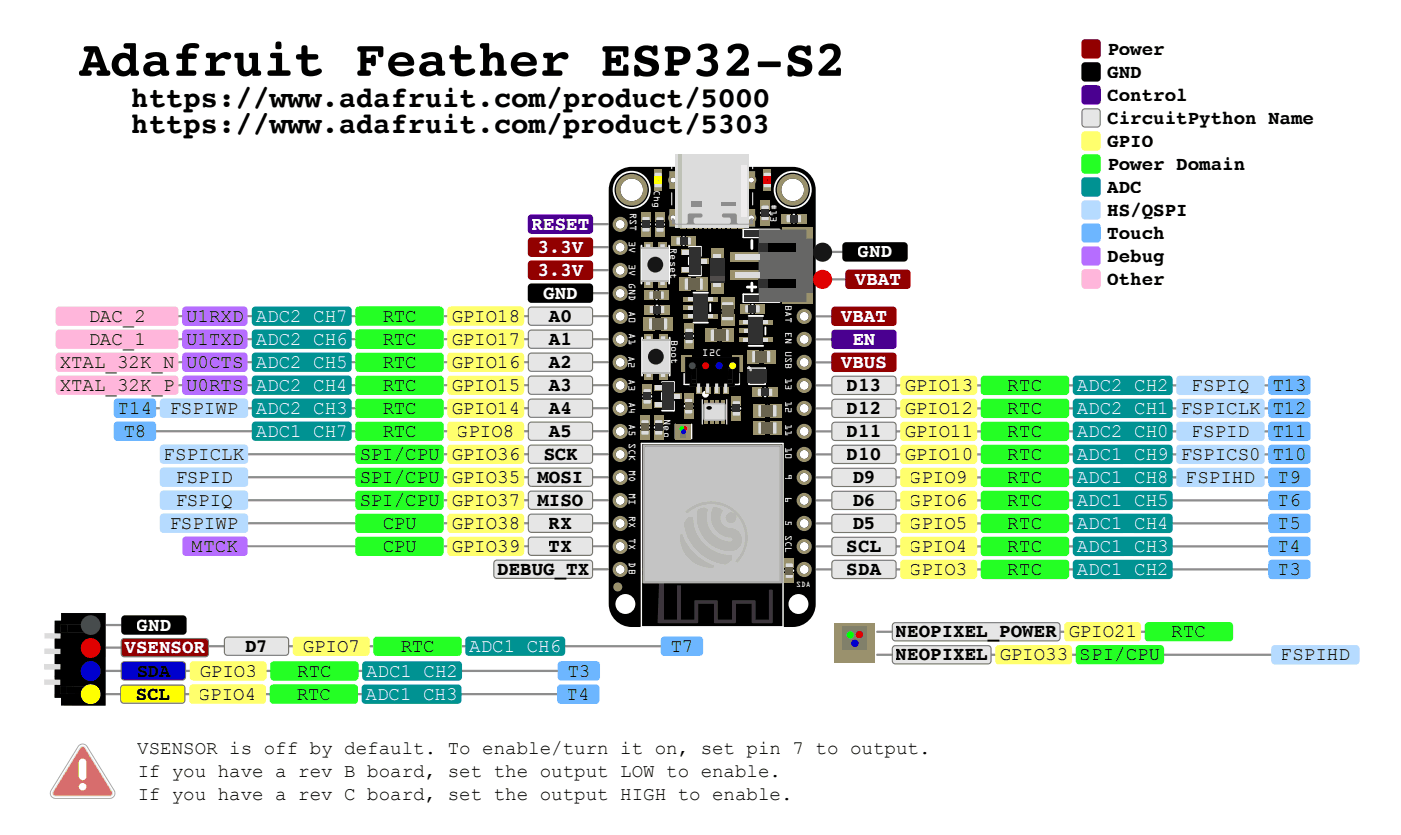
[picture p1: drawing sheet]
<svg xmlns="http://www.w3.org/2000/svg" width="155mm" height="92mm" viewBox="0 0 155 92" stroke-linecap="round" stroke-linejoin="round" font-family="sans-serif">
<defs><g id="words">
<text font-size="5.6" x="8.8" y="8.4">Adafruit Feather ESP32-S2</text>
<g font-size="3.2">
<text x="14.6" y="11.8">https://www.adafruit.com/product/5000</text>
<text x="14.6" y="14.7">https://www.adafruit.com/product/5303</text>
</g>
<g font-size="2.1">
<text x="122.3" y="6">Power</text>
<text x="122.3" y="8.6">GND</text>
<text x="122.3" y="11.1">Control</text>
<text x="122.3" y="13.6">CircuitPython Name</text>
<text x="122.3" y="16.2">GPIO</text>
<text x="122.3" y="18.7">Power Domain</text>
<text x="122.3" y="21.3">ADC</text>
<text x="122.3" y="23.8">HS/QSPI</text>
<text x="122.3" y="26.3">Touch</text>
<text x="122.3" y="28.9">Debug</text>
<text x="9.8" y="35.5">DAC_2</text>
<text x="20.6" y="35.5">U1RXD ADC2_CH7</text>
<text x="42.2" y="35.5">RTC</text>
<text x="49.8" y="35.5">GPIO18</text>
<text x="60.6" y="35.5">A0</text>
<text x="122.3" y="31.4">Other</text>
<text x="6.6" y="40.6">XTAL_32K_N U0CTS ADC2_CH5</text>
<text x="9.8" y="38.1">DAC_1</text>
<text x="20.6" y="38.1">U1TXD ADC2_CH6</text>
<text x="42.2" y="38.1">RTC</text>
<text x="42.2" y="40.6">RTC</text>
<text x="49.8" y="38.1">GPIO17</text>
<text x="49.8" y="40.6">GPIO16</text>
<text x="60.6" y="38.1">A1</text>
<text x="60.6" y="40.6">A2</text>
<text x="6.6" y="43.1">XTAL_32K_P U0RTS ADC2_CH4</text>
<text x="13" y="45.7">T14</text>
<text x="18.7" y="45.7">FSPIWP</text>
<text x="42.2" y="43.1">RTC</text>
<text x="42.2" y="45.7">RTC</text>
<text x="49.8" y="43.1">GPIO15</text>
<text x="49.8" y="45.7">GPIO14</text>
<text x="60.6" y="43.1">A3</text>
<text x="60.6" y="45.7">A4</text>
<text x="93.5" y="43.2">D13</text>
<text x="93.5" y="45.7">D12</text>
<text x="99.9" y="43.2">GPIO13</text>
<text x="99.9" y="45.7">GPIO12</text>
<text x="111.3" y="43.2">RTC</text>
<text x="111.3" y="45.7">RTC</text>
<text x="131.6" y="43.2">FSPIQ</text>
<text x="140.5" y="43.2">T13</text>
<text x="13.6" y="48.2">T8</text>
<text x="18.1" y="50.8">FSPICLK</text>
<text x="19.4" y="53.3">FSPID</text>
<text x="39.7" y="50.8">SPI/CPU GPIO36</text>
<text x="39.7" y="53.3">SPI/CPU GPIO35</text>
<text x="42.2" y="48.2">RTC</text>
<text x="50.5" y="48.2">GPIO8</text>
<text x="59.4" y="53.3">MOSI</text>
<text x="60" y="50.8">SCK</text>
<text x="60.6" y="48.2">A5</text>
<text x="93.5" y="48.2">D11</text>
<text x="93.5" y="50.8">D10</text>
<text x="94.1" y="53.3">D9</text>
<text x="99.9" y="48.2">GPIO11</text>
<text x="99.9" y="50.8">GPIO10</text>
<text x="100.5" y="53.3">GPIO9</text>
<text x="111.3" y="48.2">RTC</text>
<text x="111.3" y="50.8">RTC</text>
<text x="111.3" y="53.3">RTC</text>
<text x="131" y="53.3">FSPIHD</text>
<text x="131.6" y="48.2">FSPID</text>
<text x="140.5" y="48.2">T11</text>
<text x="141.1" y="53.3">T9</text>
<text x="18.7" y="58.4">FSPIWP</text>
<text x="19.4" y="55.8">FSPIQ</text>
<text x="39.7" y="55.8">SPI/CPU GPIO37</text>
<text x="42.2" y="58.4">CPU</text>
<text x="49.8" y="58.4">GPIO38</text>
<text x="59.4" y="55.8">MISO</text>
<text x="60.6" y="58.4">RX</text>
<text x="94.1" y="55.9">D6</text>
<text x="94.1" y="58.4">D5</text>
<text x="100.5" y="55.9">GPIO6</text>
<text x="100.5" y="58.4">GPIO5</text>
<text x="111.3" y="55.9">RTC</text>
<text x="111.3" y="58.4">RTC</text>
<text x="141.1" y="55.9">T6</text>
<text x="141.1" y="58.4">T5</text>
<text x="21.2" y="60.9">MTCK</text>
<text x="42.2" y="60.9">CPU</text>
<text x="49.8" y="60.9">GPIO39</text>
<text x="54.9" y="63.5">DEBUG_TX</text>
<text x="60.6" y="60.9">TX</text>
<text x="93.5" y="60.9">SCL</text>
<text x="93.5" y="63.5">SDA</text>
<text x="100.5" y="60.9">GPIO4</text>
<text x="100.5" y="63.5">GPIO3</text>
<text x="111.3" y="60.9">RTC</text>
<text x="111.3" y="63.5">RTC</text>
<text x="141.1" y="60.9">T4</text>
<text x="141.1" y="63.5">T3</text>
<text x="27.1" y="72">D7</text>
<text x="33.4" y="72">GPIO7</text>
<text x="44.2" y="72">RTC</text>
<text x="74.1" y="72">T7</text>
<text x="98.9" y="70.4">NEOPIXEL_POWER GPIO21</text>
<text x="129.4" y="70.4">RTC</text>
<text x="15" y="77.2">SCL</text>
<text x="15" y="74.7">SDA</text>
<text x="22" y="77.2">GPIO4</text>
<text x="22" y="74.7">GPIO3</text>
<text x="32.8" y="77.2">RTC</text>
<text x="32.8" y="74.7">RTC</text>
<text x="62.6" y="77.2">T4</text>
<text x="62.7" y="74.7">T3</text>
<text x="98.9" y="72.9">NEOPIXEL GPIO33 SPI/CPU</text>
<text x="141.5" y="72.9">FSPIHD</text>
<text x="15.2" y="83.2">VSENSOR is off by default. To enable/turn it on, set pin 7 to output.</text>
<text x="15.2" y="85.7">If you have a rev B board, set the output LOW to enable.</text>
<text x="15.2" y="88.3">If you have a rev C board, set the output HIGH to enable.</text>
</g>
<g font-size="2.1" fill="#fff">
<text x="58.7" y="25.4">RESET</text>
<text x="59.4" y="27.9">3.3V</text>
<text x="94.7" y="28.4">GND</text>
<text x="59.4" y="30.4">3.3V</text>
<text x="60" y="33">GND</text>
<text x="92.9" y="35.5">VBAT</text>
<text x="94.4" y="31.5">VBAT</text>
<text x="92.9" y="40.6">VBUS</text>
<text x="94.1" y="38.1">EN</text>
<text x="28.2" y="45.7">ADC2_CH3</text>
<text x="118.9" y="43.2">ADC2_CH2</text>
<text x="118.9" y="45.7">ADC2_CH1 FSPICLK T12</text>
<text x="28.2" y="48.2">ADC1_CH7</text>
<text x="118.9" y="48.2">ADC2_CH0</text>
<text x="118.9" y="50.8">ADC1_CH9 FSPICS0 T10</text>
<text x="118.9" y="53.3">ADC1_CH8</text>
<text x="118.9" y="55.9">ADC1_CH5</text>
<text x="118.9" y="58.4">ADC1_CH4</text>
<text x="118.9" y="60.9">ADC1_CH3</text>
<text x="118.9" y="63.5">ADC1_CH2</text>
<text x="15.1" y="69.6">GND</text>
<text x="51.8" y="72">ADC1_CH6</text>
<text x="13.8" y="72.1">VSENSOR</text>
<text x="40.4" y="77.2">ADC1_CH3</text>
<text x="40.4" y="74.7">ADC1_CH2</text>
</g>
<g font-size=".9" fill="#fff">
<text x="69.6" y="23.5" transform="rotate(90 69.6 23.5)">RST</text>
<text x="72.2" y="21" transform="rotate(90 72.2 21)">Chg</text>
<text x="85.1" y="22.5" transform="rotate(90 85.1 22.5)">#13</text>
<text x="69.4" y="26.6" transform="rotate(90 69.4 26.6)">3V</text>
<text x="69.4" y="29.1" transform="rotate(90 69.4 29.1)">3V</text>
<text x="74" y="27.4" transform="rotate(90 74 27.4)">Reset</text>
<text x="69.4" y="31.2" transform="rotate(90 69.4 31.2)">GND</text>
<text x="69.4" y="34.3" transform="rotate(90 69.4 34.3)">A0</text>
<text x="86.7" y="33.7" transform="rotate(90 86.7 33.7)">BAT</text>
<text x="69.4" y="39.3" transform="rotate(90 69.4 39.3)">A2</text>
<text x="69.4" y="41.8" transform="rotate(90 69.4 41.8)">A3</text>
<text x="69.4" y="36.7" transform="rotate(90 69.4 36.7)">A1</text>
<text x="74.1" y="37.5" transform="rotate(90 74.1 37.5)">Boot</text>
<text x="77.6" y="39.3">I2C</text>
<text x="86.7" y="36.6" transform="rotate(90 86.7 36.6)">EN</text>
<text x="86.7" y="38.7" transform="rotate(90 86.7 38.7)">USB</text>
<text x="86.7" y="41.7" transform="rotate(90 86.7 41.7)">13</text>
<text x="69.4" y="44.4" transform="rotate(90 69.4 44.4)">A4</text>
<text x="69.4" y="46.8" transform="rotate(90 69.4 46.8)">A5</text>
<text x="73.3" y="46.3" transform="rotate(90 73.3 46.3)">Neo</text>
<text x="86.7" y="44.2" transform="rotate(90 86.7 44.2)">12</text>
<text x="86.7" y="46.8" transform="rotate(90 86.7 46.8)">11</text>
<text x="69.4" y="48.9" transform="rotate(90 69.4 48.9)">SCK</text>
<text x="69.4" y="51.9" transform="rotate(90 69.4 51.9)">MO</text>
<text x="86.7" y="49.3" transform="rotate(90 86.7 49.3)">10</text>
<text x="86.7" y="52.3" transform="rotate(90 86.7 52.3)">9</text>
<text x="69.4" y="54.4" transform="rotate(90 69.4 54.4)">MI</text>
<text x="69.4" y="56.9" transform="rotate(90 69.4 56.9)">RX</text>
<text x="69.4" y="59.4" transform="rotate(90 69.4 59.4)">TX</text>
<text x="86.7" y="54.8" transform="rotate(90 86.7 54.8)">6</text>
<text x="86.7" y="57.4" transform="rotate(90 86.7 57.4)">5</text>
<text x="86.7" y="59.1" transform="rotate(90 86.7 59.1)">SCL</text>
<text x="69.4" y="62.1" transform="rotate(90 69.4 62.1)">DB</text>
</g>
<text font-size=".8" fill="#fff" x="87.9" y="64.8">SDA</text>
</g></defs>
<!-- layer: svg780 -->
<path d="M91.4 27.8h5.2M91.7 30.8h5.3" fill="none" stroke="#8c8c8c" stroke-width=".25"/>
<path d="M93.2 26.8l6.6-.1 .4 .2v.2v1.4l-.1 .3-.3 .1h-6.4l-.3-.2-.1-.2v-1.4z" fill="#000"/>
<path d="M93.6 29.8h6.6l.3 .2 .1 .2v1.3l-.2 .4h-.2h-6.4l-.4-.2v-.2v-1.3z" fill="#920000"/>
<path d="M90.2 34.9h5.2" fill="none" stroke="#8c8c8c" stroke-width=".25"/>
<path d="M92 33.9h6.6l.4 .1v.3v1.3v.2l-.4 .2h-6.4l-.3-.2-.1-.2v-1.3z" fill="#920000"/>
<path d="M90.2 37.5h5.2" fill="none" stroke="#8c8c8c" stroke-width=".25"/>
<path d="M92 36.4h6.6l.4 .2v.2v1.3v.2l-.4 .2h-6.4l-.3-.2-.1-.2v-1.3z" fill="#490092"/>
<path d="M90.2 40h5.2" fill="none" stroke="#8c8c8c" stroke-width=".25"/>
<path d="M92 39l6.6-.1 .4 .2v.2v1.4v.2l-.4 .2h-6.4l-.3-.2-.1-.2v-1.4z" fill="#920000"/>
<path d="M90.2 42.5h52.2" fill="none" stroke="#8c8c8c" stroke-width=".25"/>
<path d="M92 41.6l6.6-.1 .3 .2 .1 .2v1.3l-.1 .2-.3 .1h-6.4l-.3-.1v-.2v-1.3z" fill="#e6e6e6"/>
<path d="M92 41.6l6.6-.1 .3 .2 .1 .2v1.3l-.1 .2-.3 .1h-6.4l-.3-.1v-.2v-1.3z" fill="none" stroke="#737373" stroke-width=".12"/>
<path d="M99.6 41.5h7.9h.2l.2 .4v1.3l-.2 .4h-.2h-7.7l-.3-.2-.1-.2v-1.3z" fill="#ffff6d"/>
<path d="M108.5 41.5h9.2h.2l.2 .4v1.3l-.2 .4h-.2h-9l-.3-.2-.1-.2v-1.3z" fill="#24ff24"/>
<path d="M118.7 41.5h10.4h.2l.2 .4v1.3l-.2 .4h-.2h-10.2l-.4-.2v-.2v-1.3z" fill="#009292"/>
<path d="M130.1 41.5h9.2h.2l.2 .4v1.3l-.2 .4h-.2h-9l-.3-.2-.1-.2v-1.3z" fill="#b6dbff"/>
<path d="M140.3 41.5h4.3l.1 .4v1.5l-.4 .2h-4l-.2-.4v-1.3z" fill="#6db6ff"/>
<path d="M90.2 45.1h52.2" fill="none" stroke="#8c8c8c" stroke-width=".25"/>
<path d="M92 44.1h6.6l.3 .1 .1 .2v1.4l-.1 .1-.3 .2h-6.4l-.3-.2v-.1v-1.4z" fill="#e6e6e6"/>
<path d="M92 44.1h6.6l.3 .1 .1 .2v1.4l-.1 .1-.3 .2h-6.4l-.3-.2v-.1v-1.4z" fill="none" stroke="#737373" stroke-width=".12"/>
<path d="M99.6 44.1l7.9-.1 .2 .1 .2 .3v1.4l-.2 .3-.2 .1h-7.7l-.3-.2-.1-.2v-1.4z" fill="#ffff6d"/>
<path d="M108.5 44.1l9.2-.1 .2 .1 .2 .3v1.4l-.2 .3-.2 .1h-9l-.3-.2-.1-.2v-1.4z" fill="#24ff24"/>
<path d="M118.7 44.1l10.4-.1 .2 .1 .2 .3v1.4l-.2 .3-.2 .1h-10.2l-.4-.2v-.2v-1.4z" fill="#009292"/>
<path d="M130.1 44.1l9.2-.1 .2 .1 .2 .3v1.4l-.2 .3-.2 .1h-9l-.3-.2-.1-.2v-1.4z" fill="#b6dbff"/>
<path d="M140.3 44.1h4.3l.1 .3v1.6l-.4 .2-4-.1-.2-.3v-1.4z" fill="#6db6ff"/>
<path d="M90.2 47.6h52.2" fill="none" stroke="#8c8c8c" stroke-width=".25"/>
<path d="M92 46.7l6.6-.1 .3 .2 .1 .2v1.3l-.1 .2-.3 .1h-6.4l-.3-.1v-.2v-1.3z" fill="#e6e6e6"/>
<path d="M92 46.7l6.6-.1 .3 .2 .1 .2v1.3l-.1 .2-.3 .1h-6.4l-.3-.1v-.2v-1.3z" fill="none" stroke="#737373" stroke-width=".12"/>
<path d="M99.6 46.6h7.9h.2l.2 .4v1.3l-.2 .3-.2 .1h-7.7l-.3-.2-.1-.2v-1.3z" fill="#ffff6d"/>
<path d="M108.5 46.6h9.2h.2l.2 .4v1.3l-.2 .3-.2 .1h-9l-.3-.2-.1-.2v-1.3z" fill="#24ff24"/>
<path d="M118.7 46.6h10.4h.2l.2 .4v1.3l-.2 .3-.2 .1h-10.2l-.4-.2v-.2v-1.3z" fill="#009292"/>
<path d="M130.1 46.6h9.2h.2l.2 .4v1.3l-.2 .3-.2 .1h-9l-.3-.2-.1-.2v-1.3z" fill="#b6dbff"/>
<path d="M140.3 46.6h4.3l.1 .4v1.5l-.4 .2-4-.1-.2-.3v-1.3z" fill="#6db6ff"/>
<path d="M90.2 50.2h52.2" fill="none" stroke="#8c8c8c" stroke-width=".25"/>
<path d="M92 49.2h6.6l.3 .1 .1 .2v1.3l-.1 .2-.3 .2h-6.4l-.3-.2v-.2v-1.3z" fill="#e6e6e6"/>
<path d="M92 49.2h6.6l.3 .1 .1 .2v1.3l-.1 .2-.3 .2h-6.4l-.3-.2v-.2v-1.3z" fill="none" stroke="#737373" stroke-width=".12"/>
<path d="M99.6 49.1h7.9h.2l.2 .4v1.3l-.2 .4h-.2h-7.7l-.3-.2-.1-.2v-1.3z" fill="#ffff6d"/>
<path d="M108.5 49.1h9.2h.2l.2 .4v1.3l-.2 .4h-.2h-9l-.3-.2-.1-.2v-1.3z" fill="#24ff24"/>
<path d="M118.7 49.1h10.4h.2l.2 .4v1.3l-.2 .4h-.2h-10.2l-.4-.2v-.2v-1.3z" fill="#009292"/>
<path d="M130.1 49.1h9.2h.2l.2 .4v1.3l-.2 .4h-.2h-9l-.3-.2-.1-.2v-1.3z" fill="#b6dbff"/>
<path d="M140.3 49.1h4.3l.1 .4v1.5l-.4 .2h-4l-.2-.4v-1.3z" fill="#6db6ff"/>
<path d="M90.2 52.7h52.2" fill="none" stroke="#8c8c8c" stroke-width=".25"/>
<path d="M92 51.7h6.6l.3 .2 .1 .1v1.4l-.1 .1-.3 .2h-6.4l-.3-.2v-.1v-1.4z" fill="#e6e6e6"/>
<path d="M92 51.7h6.6l.3 .2 .1 .1v1.4l-.1 .1-.3 .2h-6.4l-.3-.2v-.1v-1.4z" fill="none" stroke="#737373" stroke-width=".12"/>
<path d="M99.6 51.7l7.9-.1 .2 .1 .2 .3v1.4l-.2 .3-.2 .1h-7.7l-.3-.2-.1-.2v-1.4z" fill="#ffff6d"/>
<path d="M108.5 51.7l9.2-.1 .2 .1 .2 .3v1.4l-.2 .3-.2 .1h-9l-.3-.2-.1-.2v-1.4z" fill="#24ff24"/>
<path d="M118.7 51.7l10.4-.1 .2 .1 .2 .3v1.4l-.2 .3-.2 .1h-10.2l-.4-.2v-.2v-1.4z" fill="#009292"/>
<path d="M130.1 51.7l9.2-.1 .2 .1 .2 .3v1.4l-.2 .3-.2 .1h-9l-.3-.2-.1-.2v-1.4z" fill="#b6dbff"/>
<path d="M140.3 51.7h4.3l.1 .3v1.6l-.4 .2-4-.1-.2-.3v-1.4z" fill="#6db6ff"/>
<path d="M90.2 55.2h52.2" fill="none" stroke="#8c8c8c" stroke-width=".25"/>
<path d="M92 54.3l6.6-.1 .3 .2 .1 .2v1.3l-.1 .2-.3 .1h-6.4l-.3-.1v-.2v-1.3z" fill="#e6e6e6"/>
<path d="M92 54.3l6.6-.1 .3 .2 .1 .2v1.3l-.1 .2-.3 .1h-6.4l-.3-.1v-.2v-1.3z" fill="none" stroke="#737373" stroke-width=".12"/>
<path d="M99.6 54.2h7.9h.2l.2 .4v1.3l-.2 .4h-.2h-7.7l-.3-.2-.1-.2v-1.3z" fill="#ffff6d"/>
<path d="M108.5 54.2h9.2h.2l.2 .4v1.3l-.2 .4h-.2h-9l-.3-.2-.1-.2v-1.3z" fill="#24ff24"/>
<path d="M118.7 54.2h10.4h.2l.2 .4v1.3l-.2 .4h-.2h-10.2l-.4-.2v-.2v-1.3z" fill="#009292"/>
<path d="M140.3 54.2h4.3l.1 .4v1.5l-.4 .2h-4l-.2-.4v-1.3z" fill="#6db6ff"/>
<path d="M90.2 57.8h52.2" fill="none" stroke="#8c8c8c" stroke-width=".25"/>
<path d="M92 56.8h6.6l.3 .1 .1 .2v1.4l-.1 .1-.3 .2h-6.4l-.3-.2v-.1v-1.4z" fill="#e6e6e6"/>
<path d="M92 56.8h6.6l.3 .1 .1 .2v1.4l-.1 .1-.3 .2h-6.4l-.3-.2v-.1v-1.4z" fill="none" stroke="#737373" stroke-width=".12"/>
<path d="M99.6 56.8l7.9-.1 .2 .1 .2 .3v1.4l-.2 .3-.2 .1h-7.7l-.3-.2-.1-.2v-1.4z" fill="#ffff6d"/>
<path d="M108.5 56.8l9.2-.1 .2 .1 .2 .3v1.4l-.2 .3-.2 .1h-9l-.3-.2-.1-.2v-1.4z" fill="#24ff24"/>
<path d="M118.7 56.8l10.4-.1 .2 .1 .2 .3v1.4l-.2 .3-.2 .1h-10.2l-.4-.2v-.2v-1.4z" fill="#009292"/>
<path d="M140.3 56.8h4.3l.1 .3v1.6l-.4 .2-4-.1-.2-.3v-1.4z" fill="#6db6ff"/>
<path d="M90.2 60.3h52.2" fill="none" stroke="#8c8c8c" stroke-width=".25"/>
<path d="M92 59.4l6.6-.1 .3 .2 .1 .2v1.3l-.1 .2-.3 .1h-6.4l-.3-.1v-.2v-1.3z" fill="#e6e6e6"/>
<path d="M92 59.4l6.6-.1 .3 .2 .1 .2v1.3l-.1 .2-.3 .1h-6.4l-.3-.1v-.2v-1.3z" fill="none" stroke="#737373" stroke-width=".12"/>
<path d="M99.6 59.3h7.9h.2l.2 .4v1.3l-.2 .3-.2 .1h-7.7l-.3-.2-.1-.2v-1.3z" fill="#ffff6d"/>
<path d="M108.5 59.3h9.2h.2l.2 .4v1.3l-.2 .3-.2 .1h-9l-.3-.2-.1-.2v-1.3z" fill="#24ff24"/>
<path d="M118.7 59.3h10.4h.2l.2 .4v1.3l-.2 .3-.2 .1h-10.2l-.4-.2v-.2v-1.3z" fill="#009292"/>
<path d="M140.3 59.3h4.3l.1 .4v1.5l-.4 .2-4-.1-.2-.3v-1.3z" fill="#6db6ff"/>
<path d="M90.2 62.9h52.2" fill="none" stroke="#8c8c8c" stroke-width=".25"/>
<path d="M92 61.9h6.6l.3 .1 .1 .2v1.3l-.1 .2-.3 .2h-6.4l-.3-.2v-.2v-1.3z" fill="#e6e6e6"/>
<path d="M92 61.9h6.6l.3 .1 .1 .2v1.3l-.1 .2-.3 .2h-6.4l-.3-.2v-.2v-1.3z" fill="none" stroke="#737373" stroke-width=".12"/>
<path d="M99.6 61.8h7.9h.2l.2 .4v1.3l-.2 .4h-.2h-7.7l-.3-.2-.1-.2v-1.3z" fill="#ffff6d"/>
<path d="M108.5 61.8h9.2h.2l.2 .4v1.3l-.2 .4h-.2h-9l-.3-.2-.1-.2v-1.3z" fill="#24ff24"/>
<path d="M118.7 61.8h10.4h.2l.2 .4v1.3l-.2 .4h-.2h-10.2l-.4-.2v-.2v-1.3z" fill="#009292"/>
<path d="M140.3 61.8h4.3l.1 .4v1.5l-.4 .2h-4l-.2-.4v-1.3z" fill="#6db6ff"/>
<path d="M61.9 24.7h5.2" fill="none" stroke="#8c8c8c" stroke-width=".25"/>
<path d="M58.5 23.7h6.6h.2l.2 .4v1.3v.2l-.4 .2h-6.4l-.4-.2v-.2v-1.3z" fill="#490092"/>
<path d="M61.9 27.3h5.2" fill="none" stroke="#8c8c8c" stroke-width=".25"/>
<path d="M58.5 26.3l6.6-.1 .2 .1 .2 .3v1.4v.2l-.4 .2h-6.4l-.4-.2v-.2v-1.4z" fill="#920000"/>
<path d="M61.9 29.8h5.2" fill="none" stroke="#8c8c8c" stroke-width=".25"/>
<path d="M58.5 28.8h6.6h.2l.2 .4v1.3v.2l-.4 .2h-6.4l-.4-.2v-.2v-1.3z" fill="#920000"/>
<path d="M61.9 32.4h5.2" fill="none" stroke="#8c8c8c" stroke-width=".25"/>
<path d="M58.5 31.3h6.6h.2l.2 .4v1.3v.2l-.4 .2h-6.4l-.4-.2v-.2v-1.3z" fill="#000"/>
<path d="M7.1 34.9h60" fill="none" stroke="#8c8c8c" stroke-width=".23"/>
<path d="M58.4 34.1l.3-.2h6.4l.3 .2v.1v1.4v.1l-.3 .2h-6.4l-.3-.2v-.1z" fill="#e6e6e6"/>
<path d="M58.4 34.1l.3-.2h6.4l.3 .2v.1v1.4v.1l-.3 .2h-6.4l-.3-.2v-.1z" fill="none" stroke="#737373" stroke-width=".12"/>
<path d="M49.6 33.9l7.9-.1 .2 .1 .2 .3v1.4l-.2 .3-.2 .1h-7.7l-.3-.2-.1-.2v-1.4z" fill="#ffff6d"/>
<path d="M39.4 33.9l9.2-.1 .2 .1 .2 .3v1.4l-.2 .3-.2 .1h-9l-.3-.2-.1-.2v-1.4z" fill="#24ff24"/>
<path d="M28 33.9l10.4-.1 .2 .1 .2 .3v1.4l-.2 .3-.2 .1h-10.2l-.3-.2-.1-.2v-1.4z" fill="#009292"/>
<path d="M20.3 33.9l6.6-.1 .2 .1 .2 .3v1.4l-.2 .3-.2 .1h-6.4l-.3-.2-.1-.2v-1.4z" fill="#b66dff"/>
<path d="M6.3 33.9l13-.1 .2 .1 .2 .3v1.4l-.2 .3-.2 .1h-12.8l-.3-.2-.1-.2v-1.4z" fill="#ffb6db"/>
<path d="M7.5 37.4h59.6" fill="none" stroke="#8c8c8c" stroke-width=".23"/>
<path d="M58.4 36.6l.3-.2h6.4l.3 .2v.2v1.3l-.1 .3-.2 .1h-6.4l-.3-.2v-.2z" fill="#e6e6e6"/>
<path d="M58.4 36.6l.3-.2h6.4l.3 .2v.2v1.3l-.1 .3-.2 .1h-6.4l-.3-.2v-.2z" fill="none" stroke="#737373" stroke-width=".12"/>
<path d="M49.6 36.4h7.9h.2l.2 .4v1.3l-.2 .4h-.2h-7.7l-.3-.2-.1-.2v-1.3z" fill="#ffff6d"/>
<path d="M39.4 36.4h9.2h.2l.2 .4v1.3l-.2 .4h-.2h-9l-.3-.2-.1-.2v-1.3z" fill="#24ff24"/>
<path d="M28 36.4h10.4h.2l.2 .4v1.3l-.2 .4h-.2h-10.2l-.3-.2-.1-.2v-1.3z" fill="#009292"/>
<path d="M20.3 36.4h6.6h.2l.2 .4v1.3l-.2 .4h-.2h-6.4l-.3-.2-.1-.2v-1.3z" fill="#b66dff"/>
<path d="M6.3 36.4h13h.2l.2 .4v1.3l-.2 .4h-.2h-12.8l-.3-.2-.1-.2v-1.3z" fill="#ffb6db"/>
<path d="M7.3 40h59.8" fill="none" stroke="#8c8c8c" stroke-width=".23"/>
<path d="M58.4 39.1l.3-.1h6.4l.3 .1v.2v1.4l-.1 .2-.2 .1h-6.4l-.3-.2v-.1z" fill="#e6e6e6"/>
<path d="M58.4 39.1l.3-.1h6.4l.3 .1v.2v1.4l-.1 .2-.2 .1h-6.4l-.3-.2v-.1z" fill="none" stroke="#737373" stroke-width=".12"/>
<path d="M49.6 39l7.9-.1 .2 .1 .2 .3v1.4l-.2 .3-.2 .1h-7.7l-.3-.2-.1-.2v-1.4z" fill="#ffff6d"/>
<path d="M39.4 39l9.2-.1 .2 .1 .2 .3v1.4l-.2 .3-.2 .1h-9l-.3-.2-.1-.2v-1.4z" fill="#24ff24"/>
<path d="M28 39l10.4-.1 .2 .1 .2 .3v1.4l-.2 .3-.2 .1h-10.2l-.3-.2-.1-.2v-1.4z" fill="#009292"/>
<path d="M20.3 39l6.6-.1 .2 .1 .2 .3v1.4l-.2 .3-.2 .1h-6.4l-.3-.2-.1-.2v-1.4z" fill="#b66dff"/>
<path d="M6.3 39l13-.1 .2 .1 .2 .3v1.4l-.2 .3-.2 .1h-12.8l-.3-.2-.1-.2v-1.4z" fill="#ffb6db"/>
<path d="M6.6 42.5h60.5" fill="none" stroke="#8c8c8c" stroke-width=".23"/>
<path d="M58.4 41.7l.3-.2h6.4l.3 .2v.2v1.3v.2l-.3 .1h-6.4l-.3-.1v-.2z" fill="#e6e6e6"/>
<path d="M58.4 41.7l.3-.2h6.4l.3 .2v.2v1.3v.2l-.3 .1h-6.4l-.3-.1v-.2z" fill="none" stroke="#737373" stroke-width=".12"/>
<path d="M49.6 41.5h7.9h.2l.2 .4v1.3l-.2 .3-.2 .1h-7.7l-.3-.2-.1-.2v-1.3z" fill="#ffff6d"/>
<path d="M39.4 41.5h9.2h.2l.2 .4v1.3l-.2 .3-.2 .1h-9l-.3-.2-.1-.2v-1.3z" fill="#24ff24"/>
<path d="M28 41.5h10.4h.2l.2 .4v1.3l-.2 .3-.2 .1h-10.2l-.3-.2-.1-.2v-1.3z" fill="#009292"/>
<path d="M20.3 41.5h6.6h.2l.2 .4v1.3l-.2 .3-.2 .1h-6.4l-.3-.2-.1-.2v-1.3z" fill="#b66dff"/>
<path d="M6.3 41.5h13h.2l.2 .4v1.3l-.2 .3-.2 .1h-12.8l-.3-.2-.1-.2v-1.3z" fill="#ffb6db"/>
<path d="M14.9 45.1h52.2" fill="none" stroke="#8c8c8c" stroke-width=".25"/>
<path d="M58.4 44.2l.3-.1h6.4l.3 .1v.2v1.3l-.1 .3-.2 .1h-6.4l-.3-.2v-.2z" fill="#e6e6e6"/>
<path d="M58.4 44.2l.3-.1h6.4l.3 .1v.2v1.3l-.1 .3-.2 .1h-6.4l-.3-.2v-.2z" fill="none" stroke="#737373" stroke-width=".12"/>
<path d="M49.6 44h7.9h.2l.2 .4v1.3l-.2 .4h-.2h-7.7l-.3-.2-.1-.2v-1.3z" fill="#ffff6d"/>
<path d="M39.4 44h9.2h.2l.2 .4v1.3l-.2 .4h-.2h-9l-.3-.2-.1-.2v-1.3z" fill="#24ff24"/>
<path d="M28 44h10.4h.2l.2 .4v1.3l-.2 .4h-.2h-10.2l-.3-.2-.1-.2v-1.3z" fill="#009292"/>
<path d="M17.8 44h9.2h.2l.2 .4v1.3l-.2 .4h-.2h-9l-.3-.2-.1-.2v-1.3z" fill="#b6dbff"/>
<path d="M12.8 44h4.2l.2 .4v1.5l-.4 .2h-4l-.2-.4v-1.3z" fill="#6db6ff"/>
<path d="M14.9 47.6h52.2" fill="none" stroke="#8c8c8c" stroke-width=".25"/>
<path d="M58.4 46.8l.3-.2h6.4l.3 .2v.1v1.4l-.1 .3h-.2h-6.4l-.3-.2v-.1z" fill="#e6e6e6"/>
<path d="M58.4 46.8l.3-.2h6.4l.3 .2v.1v1.4l-.1 .3h-.2h-6.4l-.3-.2v-.1z" fill="none" stroke="#737373" stroke-width=".12"/>
<path d="M49.6 46.6l7.9-.1 .2 .1 .2 .3v1.4l-.2 .3-.2 .1h-7.7l-.3-.2-.1-.2v-1.4z" fill="#ffff6d"/>
<path d="M39.4 46.6l9.2-.1 .2 .1 .2 .3v1.4l-.2 .3-.2 .1h-9l-.3-.2-.1-.2v-1.4z" fill="#24ff24"/>
<path d="M28 46.6l10.4-.1 .2 .1 .2 .3v1.4l-.2 .3-.2 .1h-10.2l-.3-.2-.1-.2v-1.4z" fill="#009292"/>
<path d="M12.8 46.6h4.2l.2 .3v1.6l-.4 .2-4-.1-.2-.3v-1.4z" fill="#6db6ff"/>
<path d="M22.5 50.1h44.6" fill="none" stroke="#8c8c8c" stroke-width=".25"/>
<path d="M58.4 49.3l.3-.2h6.4l.3 .2v.2v1.3l-.1 .3-.2 .1h-6.4l-.3-.2v-.2z" fill="#e6e6e6"/>
<path d="M58.4 49.3l.3-.2h6.4l.3 .2v.2v1.3l-.1 .3-.2 .1h-6.4l-.3-.2v-.2z" fill="none" stroke="#737373" stroke-width=".12"/>
<path d="M49.6 49.1h7.9h.2l.2 .4v1.3l-.2 .4h-.2h-7.7l-.3-.2-.1-.2v-1.3z" fill="#ffff6d"/>
<path d="M39.4 49.1h9.2h.2l.2 .4v1.3l-.2 .4h-.2h-9l-.3-.2-.1-.2v-1.3z" fill="#24ff24"/>
<path d="M17.8 49.1h9.2h.2l.2 .4v1.3l-.2 .4h-.2h-9l-.3-.2-.1-.2v-1.3z" fill="#b6dbff"/>
<path d="M22.5 52.7h44.6" fill="none" stroke="#8c8c8c" stroke-width=".25"/>
<path d="M58.4 51.8l.3-.1h6.4l.3 .1v.2v1.4l-.1 .2-.2 .1h-6.4l-.3-.2v-.1z" fill="#e6e6e6"/>
<path d="M58.4 51.8l.3-.1h6.4l.3 .1v.2v1.4l-.1 .2-.2 .1h-6.4l-.3-.2v-.1z" fill="none" stroke="#737373" stroke-width=".12"/>
<path d="M49.6 51.7l7.9-.1 .2 .1 .2 .3v1.4l-.2 .3-.2 .1h-7.7l-.3-.2-.1-.2v-1.4z" fill="#ffff6d"/>
<path d="M39.4 51.7l9.2-.1 .2 .1 .2 .3v1.4l-.2 .3-.2 .1h-9l-.3-.2-.1-.2v-1.4z" fill="#24ff24"/>
<path d="M17.8 51.7l9.2-.1 .2 .1 .2 .3v1.4l-.2 .3-.2 .1h-9l-.3-.2-.1-.2v-1.4z" fill="#b6dbff"/>
<path d="M22.5 55.2h44.6" fill="none" stroke="#8c8c8c" stroke-width=".25"/>
<path d="M58.4 54.4l.3-.2h6.4l.3 .2v.2v1.3l-.1 .3h-.2h-6.4l-.3-.1v-.2z" fill="#e6e6e6"/>
<path d="M58.4 54.4l.3-.2h6.4l.3 .2v.2v1.3l-.1 .3h-.2h-6.4l-.3-.1v-.2z" fill="none" stroke="#737373" stroke-width=".12"/>
<path d="M49.6 54.2h7.9h.2l.2 .4v1.3l-.2 .3-.2 .1h-7.7l-.3-.2-.1-.2v-1.3z" fill="#ffff6d"/>
<path d="M39.4 54.2h9.2h.2l.2 .4v1.3l-.2 .3-.2 .1h-9l-.3-.2-.1-.2v-1.3z" fill="#24ff24"/>
<path d="M17.8 54.2h9.2h.2l.2 .4v1.3l-.2 .3-.2 .1h-9l-.3-.2-.1-.2v-1.3z" fill="#b6dbff"/>
<path d="M22.5 57.8h44.6" fill="none" stroke="#8c8c8c" stroke-width=".25"/>
<path d="M58.4 56.9l.3-.1h6.4l.3 .1v.2v1.3l-.1 .3-.2 .1h-6.4l-.3-.2v-.2z" fill="#e6e6e6"/>
<path d="M58.4 56.9l.3-.1h6.4l.3 .1v.2v1.3l-.1 .3-.2 .1h-6.4l-.3-.2v-.2z" fill="none" stroke="#737373" stroke-width=".12"/>
<path d="M49.6 56.7h7.9h.2l.2 .4v1.3l-.2 .4h-.2h-7.7l-.3-.2-.1-.2v-1.3z" fill="#ffff6d"/>
<path d="M39.4 56.7h9.2h.2l.2 .4v1.3l-.2 .4h-.2h-9l-.3-.2-.1-.2v-1.3z" fill="#24ff24"/>
<path d="M17.8 56.7h9.2h.2l.2 .4v1.3l-.2 .4h-.2h-9l-.3-.2-.1-.2v-1.3z" fill="#b6dbff"/>
<path d="M23.2 60.3h44" fill="none" stroke="#8c8c8c" stroke-width=".22"/>
<path d="M58.4 59.5l.3-.2h6.4l.3 .2v.1v1.4l-.1 .3h-.2h-6.4l-.3-.2v-.1z" fill="#e6e6e6"/>
<path d="M58.4 59.5l.3-.2h6.4l.3 .2v.1v1.4l-.1 .3h-.2h-6.4l-.3-.2v-.1z" fill="none" stroke="#737373" stroke-width=".12"/>
<path d="M49.6 59.3l7.9-.1 .2 .1 .2 .3v1.4l-.2 .3-.2 .1h-7.7l-.3-.2-.1-.2v-1.4z" fill="#ffff6d"/>
<path d="M39.4 59.3l9.2-.1 .2 .1 .2 .3v1.4l-.2 .3-.2 .1h-9l-.3-.2-.1-.2v-1.4z" fill="#24ff24"/>
<path d="M20.3 59.3l6.6-.1 .4 .2v.2v1.4l-.1 .3-.3 .1h-6.4l-.3-.2-.1-.2v-1.4z" fill="#b66dff"/>
<path d="M60 62.8h7.1" fill="none" stroke="#8c8c8c" stroke-width=".25"/>
<path d="M54.6 62l.3-.2h10.2l.2 .1 .1 .3v1.3l-.1 .3-.2 .1h-10.2l-.3-.2-.1-.2z" fill="#e6e6e6"/>
<path d="M54.6 62l.3-.2h10.2l.2 .1 .1 .3v1.3l-.1 .3-.2 .1h-10.2l-.3-.2-.1-.2z" fill="none" stroke="#737373" stroke-width=".12"/>
<path d="M23.1 71.3h52.2" fill="none" stroke="#8c8c8c" stroke-width=".25"/>
<path d="M24.8 70.5l.3-.2h6.4l.3 .2 .1 .2v1.3l-.2 .3h-.2h-6.4l-.3-.1v-.2z" fill="#e6e6e6"/>
<path d="M24.8 70.5l.3-.2h6.4l.3 .2 .1 .2v1.3l-.2 .3h-.2h-6.4l-.3-.1v-.2z" fill="none" stroke="#737373" stroke-width=".12"/>
<path d="M32.5 70.3h7.9h.2l.2 .4v1.3v.2l-.4 .2h-7.7l-.3-.2-.1-.2v-1.3z" fill="#ffff6d"/>
<path d="M41.4 70.3h9.2h.2l.2 .4v1.3l-.1 .2-.3 .2h-9l-.3-.2-.1-.2v-1.3z" fill="#24ff24"/>
<path d="M51.6 70.3h10.4h.2l.2 .4v1.3v.2l-.4 .2h-10.2l-.4-.2v-.2v-1.3z" fill="#009292"/>
<path d="M73.2 70.3h4.3l.2 .4-.1 1.5-.3 .2h-4.1l-.2-.4v-1.3z" fill="#6db6ff"/>
<path d="M119.6 4.4l1.6-.1 .3 .2 .1 1.6-.2 .3-1.6 .1-.3-.2-.1-1.6z" fill="#920000"/>
<path d="M119.6 6.9h1.6l.3 .2 .1 1.5-.2 .4h-1.6l-.3-.2-.1-1.5z" fill="#000"/>
<path d="M119.6 9.5l1.6-.1 .3 .2 .1 1.6-.2 .3-1.6 .1-.3-.2-.1-1.6z" fill="#490092"/>
<path d="M119.5 12.2l.3-.2 1.5 .1 .2 .3v1.5l-.3 .1h-1.5l-.2-.3z" fill="#e6e6e6"/>
<path d="M119.5 12.2l.3-.2 1.5 .1 .2 .3v1.5l-.3 .1h-1.5l-.2-.3z" fill="none" stroke="#737373" stroke-width=".12"/>
<path d="M119.6 14.5h1.6l.3 .2 .1 1.5-.2 .4h-1.6l-.3-.2-.1-1.5z" fill="#ffff6d"/>
<path d="M119.6 17.1l1.6-.1 .3 .2 .1 1.6-.2 .3-1.6 .1-.3-.2-.1-1.6z" fill="#24ff24"/>
<path d="M119.6 19.6h1.6l.3 .2 .1 1.5-.2 .4h-1.6l-.3-.2-.1-1.5z" fill="#009292"/>
<path d="M119.6 22.2l1.6-.1 .3 .2 .1 1.6-.2 .3-1.6 .1-.3-.2-.1-1.6z" fill="#b6dbff"/>
<path d="M119.6 24.7h1.6l.3 .1 .1 1.6-.2 .3-1.6 .1-.3-.2-.1-1.5z" fill="#6db6ff"/>
<path d="M119.6 27.2h1.6l.3 .2 .1 1.5-.2 .4h-1.6l-.3-.2-.1-1.5z" fill="#b66dff"/>
<path d="M119.6 29.8l1.6-.1 .3 .2 .1 1.6-.2 .3-1.6 .1-.3-.2-.1-1.6z" fill="#ffb6db"/>
<path d="M74 19.9a.3 .3 0 0 0 .6 0 .3 .3 0 0 0-.6 0zM82.7 19.9a.3 .3 0 0 0 .6 0 .3 .3 0 0 0-.6 0zM74 24.1a.3 .3 0 0 0 .6 0 .3 .3 0 0 0-.6 0zM82.7 24.1a.3 .3 0 0 0 .6 0 .3 .3 0 0 0-.6 0zM68.5 21a1.25 1.25 0 0 0 2.5 0 1.25 1.25 0 0 0-2.5 0zM86.3 21a1.25 1.25 0 0 0 2.5 0 1.25 1.25 0 0 0-2.5 0zM88.3 62.9a.5 .5 0 0 0 1 0 .5 .5 0 0 0-1 0zM88.3 60.3a.5 .5 0 0 0 1 0 .5 .5 0 0 0-1 0zM88.3 57.8a.5 .5 0 0 0 1 0 .5 .5 0 0 0-1 0zM88.3 55.3a.5 .5 0 0 0 1 0 .5 .5 0 0 0-1 0zM88.3 52.7a.5 .5 0 0 0 1 0 .5 .5 0 0 0-1 0zM88.3 50.2a.5 .5 0 0 0 1 0 .5 .5 0 0 0-1 0zM88.3 47.6a.5 .5 0 0 0 1 0 .5 .5 0 0 0-1 0zM88.3 45.1a.5 .5 0 0 0 1 0 .5 .5 0 0 0-1 0zM88.3 42.6a.5 .5 0 0 0 1 0 .5 .5 0 0 0-1 0zM88.3 40a.5 .5 0 0 0 1 0 .5 .5 0 0 0-1 0zM88.3 37.5a.5 .5 0 0 0 1 0 .5 .5 0 0 0-1 0zM88.3 34.9a.5 .5 0 0 0 1 0 .5 .5 0 0 0-1 0zM68 24.8a.5 .5 0 0 0 1 0 .5 .5 0 0 0-1 0zM68 27.3a.5 .5 0 0 0 1 0 .5 .5 0 0 0-1 0zM68 29.9a.5 .5 0 0 0 1 0 .5 .5 0 0 0-1 0zM68 32.4a.5 .5 0 0 0 1 0 .5 .5 0 0 0-1 0zM68 34.9a.5 .5 0 0 0 1 0 .5 .5 0 0 0-1 0zM68 37.5a.5 .5 0 0 0 1 0 .5 .5 0 0 0-1 0zM68 40a.5 .5 0 0 0 1 0 .5 .5 0 0 0-1 0zM68 42.6a.5 .5 0 0 0 1 0 .5 .5 0 0 0-1 0zM68 45.1a.5 .5 0 0 0 1 0 .5 .5 0 0 0-1 0zM68 47.6a.5 .5 0 0 0 1 0 .5 .5 0 0 0-1 0zM68 50.2a.5 .5 0 0 0 1 0 .5 .5 0 0 0-1 0zM68 52.7a.5 .5 0 0 0 1 0 .5 .5 0 0 0-1 0zM68 55.3a.5 .5 0 0 0 1 0 .5 .5 0 0 0-1 0zM68 57.8a.5 .5 0 0 0 1 0 .5 .5 0 0 0-1 0zM68 60.3a.5 .5 0 0 0 1 0 .5 .5 0 0 0-1 0zM68 62.9a.5 .5 0 0 0 1 0 .5 .5 0 0 0-1 0zM87.1 66.7a1.1 1.1 0 0 0 2.2 0 1.1 1.1 0 0 0-2.2 0zM68 66.7a1.1 1.1 0 0 0 2.2 0 1.1 1.1 0 0 0-2.2 0zM81.2 23.6a.35 .35 0 0 0 .7 0 .35 .35 0 0 0-.7 0zM75.4 23.6a.35 .35 0 0 0 .7 0 .35 .35 0 0 0-.7 0zM68.2 19l.5-.3 .5-.2 .6-.1h17.7a2.54 2.54 0 0 1 2.6 2.6v45.7a2.54 2.54 0 0 1-2.6 2.5h-17.7a2.54 2.54 0 0 1-2.6-2.5v-45.7a2.54 2.54 0 0 1 1-2z" fill="#000"/>
<path d="M72.5 32.2v.8M72.7 35.3v1M76.6 30.9v1M79.5 36.5v1M79.9 34.4h1M84.1 38.9v1M70.8 47.2h.8M75.7 44.8h.8M84.8 44.8v1.1M84.8 46.7v1.1M86.8 63h.8" fill="none" stroke="#fff" stroke-width=".3"/>
<path d="M72.4 19.7h.5l-.2 .3z" fill="none" stroke="#fff" stroke-width=".15"/>
<path d="M72.3 20h.8v.1h-.8z" fill="#fff"/>
<path d="M84.8 19.7l.2 .4h-.5zM76.6 39.5h4.2M75.6 41.2v1.2h1.2M81.7 41.2v1.2h-1.1" fill="none" stroke="#fff" stroke-width=".15"/>
<path d="M84.4 19.6h.7v.1h-.7z" fill="#fff"/>
<g fill="none" stroke="#fff" stroke-width=".2">
<path d="M70.8 27.1v4.2M70.9 37.3v4.2M73.9 27.1v4.2M74 37.3v4.2M76.1 28.4v.8M76.1 27.2h1.3v1.1M76.6 32.3h1.6M76.6 35.6h1.6M77.4 29.4v1h-1.3M78.4 33.6v.8M78.5 29v1.8M78.8 29.6h.8l-.4 .6z"/>
<path d="M79 29.7h.4l-.2 .3zM79.9 29v1.8M82.7 34.9h1.6M82.7 38.2h1.6M84.5 36.1v.8M84.6 31.1v1.4h-2.5v.8h4M86.1 25.3h-4v.9h2.5v1.4M89.6 27.1v4.5M73.1 43.4v.7M73.1 42.2h1.3v1M74.4 44.3v1h-1.3"/>
<circle cx="69.8" cy="21" r="2"/>
<circle cx="87.5" cy="21" r="2"/>
</g>
<path d="M70.8 49h15.7v20.2h-15.7zM74.6 46.8v1.6M75.5 47.8v.5M76.4 46.8v1.6M82.7 40.6h1.8v1.8h-1.8z" fill="none" stroke="#fff" stroke-width=".15"/>
<g fill="none" stroke="#fff" stroke-width=".11">
<path d="M74.2 18.6v-1.3h8.9v1.3M74.2 21.3v1.3M83.1 21.3v1.3"/>
<circle cx="82.7" cy="40.6" r=".14"/>
</g>
<g fill="none" stroke="#fff" stroke-width=".3">
<path d="M70.9 24.8h.8M72.5 24.8h.8M72.6 33.8v.8M75.5 26.2v.8M75.7 37.1h.8M82.5 31.7h1M83 26.5v.9M83 31.2v.9M83.1 33.7v.8M84.1 23.5h.8M87.7 23.7v.8M71.1 43.8h.8"/>
<path d="M72.4 47.2h.8M80.9 45.1h.8M84.5 42.9v.8"/>
</g>
<path d="M77.6 44.1v2.7M80.3 44.1v2.7" fill="none" stroke="#fff" stroke-width=".13"/>
<circle cx="77.9" cy="43.5" r=".2" fill="none" stroke="#fff" stroke-width=".35"/>
<g fill="#9a916c">
<path d="M79.6 32.8h1.5v1.2h-1.5z"/>
<path d="M79.6 34.7h1.5v1.2h-1.5z"/>
<path d="M77.9 36.3h1.3v1.5h-1.3z"/>
<path d="M79.8 36.3h1.3v1.5h-1.3z"/>
<path d="M82.5 38.6h1.2v1.5h-1.2z"/>
<path d="M84.4 38.6h1.2v1.5h-1.2z"/>
<path d="M71.1 32.1h1.1v1h-1.1z"/>
<path d="M72.8 32.1h1.1v1h-1.1z"/>
<path d="M70.7 47.5h1v1.1h-1z"/>
<path d="M70.7 45.8h1v1.1h-1z"/>
<path d="M77 30.6h1.2v1.5h-1.2z"/>
<path d="M75.1 30.6h1.2v1.5h-1.2z"/>
<path d="M85.1 46.5h1.2v1.5h-1.2z"/>
<path d="M83.2 46.5h1.2v1.5h-1.2z"/>
<path d="M73 35h1.3v1.5h-1.3z"/>
<path d="M71.1 35h1.3v1.5h-1.3z"/>
<path d="M85.1 44.6h1.2v1.5h-1.2z"/>
<path d="M83.2 44.6h1.2v1.5h-1.2z"/>
<path d="M86.7 61.6h1v1.1h-1z"/>
<path d="M86.7 63.3h1v1.1h-1z"/>
<path d="M75.6 45.1h1v1.1h-1z"/>
<path d="M75.6 43.4h1v1.1h-1z"/>
<path d="M72.3 18.7h.8v.8h-.8z"/>
<path d="M72.3 20.2h.8v.8h-.8z"/>
<path d="M76.9 41.9h.6v1.6h-.6z"/>
<path d="M77.9 41.9h.6v1.6h-.6z"/>
<path d="M78.9 41.9h.6v1.6h-.6z"/>
<path d="M79.9 41.9h.6v1.6h-.6z"/>
<path d="M80.9 39.3h1.2v1.8h-1.2z"/>
<path d="M75.3 39.3h1.2v1.8h-1.2z"/>
<path d="M84.4 20.2h.8v.8h-.8z"/>
<path d="M84.4 18.7h.8v.8h-.8z"/>
<path d="M78.5 27.4h1.4v1.4h-1.4z"/>
<path d="M78.5 31.1h1.4v1.4h-1.4z"/>
<circle cx="83.1" cy="41" r=".14"/>
<circle cx="83.6" cy="41" r=".14"/>
<circle cx="84.1" cy="41" r=".14"/>
<circle cx="83.1" cy="41.5" r=".14"/>
<circle cx="83.6" cy="41.5" r=".14"/>
<circle cx="84.1" cy="41.5" r=".14"/>
<circle cx="83.1" cy="42" r=".14"/>
<circle cx="83.6" cy="42" r=".14"/>
<circle cx="84.1" cy="42" r=".14"/>
</g>
<g fill="none" stroke="#9a916c" stroke-width=".34">
<circle cx="68.5" cy="32.4" r=".67"/>
<circle cx="68.5" cy="24.8" r=".67"/>
<circle cx="68.5" cy="37.5" r=".67"/>
<circle cx="68.5" cy="34.9" r=".67"/>
<circle cx="68.5" cy="29.9" r=".67"/>
<circle cx="68.5" cy="27.3" r=".67"/>
<circle cx="88.8" cy="37.5" r=".67"/>
<circle cx="88.8" cy="34.9" r=".67"/>
<circle cx="68.5" cy="50.2" r=".67"/>
<circle cx="68.5" cy="45.1" r=".67"/>
<circle cx="68.5" cy="57.8" r=".67"/>
<circle cx="68.5" cy="52.7" r=".67"/>
<circle cx="68.5" cy="42.6" r=".67"/>
<circle cx="68.5" cy="47.6" r=".67"/>
<circle cx="68.5" cy="40" r=".67"/>
<circle cx="68.5" cy="55.3" r=".67"/>
<circle cx="88.8" cy="47.6" r=".67"/>
<circle cx="88.8" cy="50.2" r=".67"/>
<circle cx="88.8" cy="52.7" r=".67"/>
<circle cx="88.8" cy="40" r=".67"/>
<circle cx="88.8" cy="42.6" r=".67"/>
<circle cx="88.8" cy="45.1" r=".67"/>
<circle cx="88.8" cy="55.3" r=".67"/>
<circle cx="88.8" cy="57.8" r=".67"/>
<circle cx="68.5" cy="62.9" r=".67"/>
<circle cx="68.5" cy="60.3" r=".67"/>
<circle cx="88.8" cy="62.9" r=".67"/>
<circle cx="88.8" cy="60.3" r=".67"/>
</g>
<g fill="#9a916c">
<path d="M74.8 46.9h.5v.5h-.5z"/>
<path d="M74.8 47.9h.5v.5h-.5z"/>
<path d="M75.7 47.9h.5v.5h-.5z"/>
<path d="M75.7 46.9h.5v.5h-.5z"/>
<path d="M72.3 42.5h1v.6h-1z"/>
<path d="M72.3 44.4h1v.6h-1z"/>
<path d="M74.3 43.4h1v.7h-1z"/>
<path d="M75.2 27.6h1v.6h-1z"/>
<path d="M75.2 29.5h1v.6h-1z"/>
<path d="M77.2 28.5h1v.6h-1z"/>
<path d="M71.2 33.7h1.1v1h-1.1z"/>
<path d="M72.9 33.7h1v1h-1z"/>
<path d="M70.8 23.4h1v1h-1z"/>
<path d="M70.8 25.1h1v1h-1z"/>
<path d="M80.8 45.4h1v1.1h-1z"/>
<path d="M80.8 43.7h1v1.1h-1z"/>
<path d="M81.7 33.6h1.1v1h-1.1z"/>
<path d="M83.4 33.6h1.1v1h-1.1z"/>
<path d="M74.1 26.1h1.1v1h-1.1z"/>
<path d="M75.8 26.1h1.1v1h-1.1z"/>
<path d="M84.8 42.8h1.1v1h-1.1z"/>
<path d="M83.1 42.8h1.1v1h-1.1z"/>
<path d="M75.6 35.7h1v1.1h-1z"/>
<path d="M75.6 37.4h1v1.1h-1z"/>
<path d="M84 22.1h1v1.1h-1z"/>
<path d="M84 23.8h1v1.1h-1z"/>
<path d="M71 42.4h1v1h-1z"/>
<path d="M71 44.1h1v1h-1z"/>
<path d="M88 23.6h1.1v1h-1.1z"/>
<path d="M86.3 23.6h1.1v1h-1.1z"/>
<path d="M72.4 25.1h1v1.1h-1z"/>
<path d="M72.4 23.4h1v1.1h-1z"/>
<path d="M72.3 45.8h1v1.1h-1z"/>
<path d="M72.3 47.5h1v1.1h-1z"/>
<path d="M72.8 41h.9v.9h-.9z"/>
<path d="M72.8 36.9h.9v.9h-.9z"/>
<path d="M71.2 41h.9v.9h-.9z"/>
<path d="M71.2 36.9h.9v.9h-.9z"/>
<path d="M72.7 30.8h.9v.9h-.9z"/>
<path d="M72.7 26.7h.9v.9h-.9z"/>
<path d="M71.1 30.8h.9v.9h-.9z"/>
<path d="M71.1 26.7h.9v.9h-.9z"/>
</g>
<g fill="none" stroke="#9a916c" stroke-width=".51">
<circle cx="69.8" cy="21" r="1.5"/>
<circle cx="87.5" cy="21" r="1.5"/>
</g>
<g fill="#9a916c">
<path d="M85.3 62.5h.8v.4h-.8z"/>
<path d="M85.3 61.7h.8v.4h-.8z"/>
<path d="M85.3 60.8h.8v.4h-.8z"/>
<path d="M85.3 60h.8v.4h-.8z"/>
<path d="M85.3 59.1h.8v.4h-.8z"/>
<path d="M85.3 58.3h.8v.4h-.8z"/>
<path d="M85.3 57.4h.8v.4h-.8z"/>
<path d="M85.3 56.6h.8v.4h-.8z"/>
<path d="M85.3 55.7h.8v.4h-.8z"/>
<path d="M85.3 54.9h.8v.4h-.8z"/>
<path d="M85.3 54h.8v.4h-.8z"/>
<path d="M85.3 53.2h.8v.4h-.8z"/>
<path d="M85.3 52.3h.8v.4h-.8z"/>
<path d="M85.3 51.5h.8v.4h-.8z"/>
<path d="M85.3 50.6h.8v.4h-.8z"/>
<path d="M84.4 49.3h.4v.9h-.4z"/>
<path d="M83.6 49.3h.4v.9h-.4z"/>
<path d="M82.7 49.3h.4v.9h-.4z"/>
<path d="M81.9 49.3h.4v.9h-.4z"/>
<path d="M81 49.3h.4v.9h-.4z"/>
<path d="M80.2 49.3h.4v.9h-.4z"/>
<path d="M79.3 49.3h.4v.9h-.4z"/>
<path d="M78.5 49.3h.4v.9h-.4z"/>
<path d="M77.6 49.3h.4v.9h-.4z"/>
<path d="M76.8 49.3h.4v.9h-.4z"/>
<path d="M75.9 49.3h.4v.9h-.4z"/>
<path d="M75.1 49.3h.4v.9h-.4z"/>
<path d="M74.2 49.3h.4v.9h-.4z"/>
<path d="M73.4 49.3h.4v.9h-.4z"/>
<path d="M72.5 49.3h.4v.9h-.4z"/>
<path d="M71.3 50.6h.8v.4h-.8z"/>
<path d="M71.3 51.5h.8v.4h-.8z"/>
<path d="M71.3 52.3h.8v.4h-.8z"/>
<path d="M71.3 53.2h.8v.4h-.8z"/>
<path d="M71.3 54h.8v.4h-.8z"/>
<path d="M71.3 54.9h.8v.4h-.8z"/>
<path d="M71.3 55.7h.8v.4h-.8z"/>
<path d="M71.3 56.6h.8v.4h-.8z"/>
<path d="M71.3 57.4h.8v.4h-.8z"/>
<path d="M71.3 58.3h.8v.4h-.8z"/>
<path d="M71.3 59.1h.8v.4h-.8z"/>
<path d="M71.3 60h.8v.4h-.8z"/>
<path d="M71.3 60.8h.8v.4h-.8z"/>
<path d="M71.3 61.7h.8v.4h-.8z"/>
<path d="M71.3 62.5h.8v.4h-.8z"/>
<path d="M72.5 63.3h.4v.9h-.4z"/>
<path d="M73.4 63.3h.4v.9h-.4z"/>
<path d="M74.2 63.3h.4v.9h-.4z"/>
<path d="M75.1 63.3h.4v.9h-.4z"/>
<path d="M75.9 63.3h.4v.9h-.4z"/>
<path d="M76.8 63.3h.4v.9h-.4z"/>
<path d="M77.6 63.3h.4v.9h-.4z"/>
<path d="M78.5 63.3h.4v.9h-.4z"/>
<path d="M79.3 63.3h.4v.9h-.4z"/>
<path d="M80.2 63.3h.4v.9h-.4z"/>
<path d="M81 63.3h.4v.9h-.4z"/>
<path d="M81.9 63.3h.4v.9h-.4z"/>
<path d="M82.7 63.3h.4v.9h-.4z"/>
<path d="M83.6 63.3h.4v.9h-.4z"/>
<path d="M84.4 63.3h.4v.9h-.4z"/>
<path d="M78.1 56.2h1.2v1.2h-1.2z"/>
<path d="M85.3 63.3h.8v.9h-.8z"/>
<path d="M85.3 49.3h.8v.9h-.8z"/>
<path d="M71.3 49.3h.8v.9h-.8z"/>
<path d="M71.3 63.3h.8v.9h-.8z"/>
<path d="M79.7 57.8h1.2v1.2h-1.2z"/>
<path d="M78.1 57.8h1.2v1.2h-1.2z"/>
<path d="M76.4 57.8h1.2v1.2h-1.2z"/>
<path d="M79.7 56.2h1.2v1.2h-1.2z"/>
<path d="M76.4 56.2h1.2v1.2h-1.2z"/>
<path d="M79.7 54.5h1.2v1.2h-1.2z"/>
<path d="M78.1 54.5h1.2v1.2h-1.2z"/>
<path d="M76.4 54.5h1.2v1.2h-1.2z"/>
<path d="M75.5 32.7h1.2v.6h-1.2z"/>
<path d="M75.5 33.7h1.2v.5h-1.2z"/>
<path d="M75.5 34.6h1.2v.6h-1.2z"/>
<path d="M78.1 34.6h1.2v.6h-1.2z"/>
<path d="M78.1 32.7h1.2v.6h-1.2z"/>
<path d="M81.6 35.3h1.2v.6h-1.2z"/>
<path d="M81.6 36.3h1.2v.5h-1.2z"/>
<path d="M81.6 37.2h1.2v.6h-1.2z"/>
<path d="M84.2 37.2h1.2v.6h-1.2z"/>
<path d="M84.2 35.3h1.2v.6h-1.2z"/>
<path d="M77.8 44.2h.3v.5h-.3z"/>
<path d="M78.4 44.2h.4v.5h-.4z"/>
<path d="M79.1 44.2h.3v.5h-.3z"/>
<path d="M79.7 44.2h.4v.5h-.4z"/>
<path d="M79.7 46.2h.4v.5h-.4z"/>
<path d="M79.1 46.2h.3v.5h-.3z"/>
<path d="M78.4 46.2h.4v.5h-.4z"/>
<path d="M77.8 46.2h.3v.5h-.3z"/>
<path d="M80.6 27.8h4.6v1h-4.6z"/>
<path d="M80.6 29.8h4.6v1h-4.6z"/>
<path d="M86.4 25.1h3.4v1.6h-3.4z"/>
<path d="M86.4 31.9h3.4v1.6h-3.4z"/>
<path d="M81.6 24.1h.5v1.1h-.5z"/>
<path d="M80.8 24.1h.5v1.1h-.5z"/>
<path d="M79.8 24.1h.2v1.1h-.2z"/>
<path d="M78.8 24.1h.2v1.1h-.2z"/>
<path d="M78.3 24.1h.2v1.1h-.2z"/>
<path d="M77.3 24.1h.2v1.1h-.2z"/>
<path d="M75.2 24.1h.5v1.1h-.5z"/>
<path d="M76 24.1h.5v1.1h-.5z"/>
<path d="M76.8 24.1h.2v1.1h-.2z"/>
<path d="M77.8 24.1h.2v1.1h-.2z"/>
<path d="M79.3 24.1h.2v1.1h-.2z"/>
<path d="M80.3 24.1h.2v1.1h-.2z"/>
<circle cx="88.3" cy="29.9" r=".5"/>
<circle cx="68.2" cy="64.8" r=".5"/>
</g>
<circle cx="83" cy="24.1" r=".43" fill="none" stroke="#9a916c" stroke-width=".25"/>
<path d="M82.6 24.1a.43 .43 0 0 0 .8 0 .43 .43 0 0 0-.8 0zM82.6 23.1h.8v1.9h-.8z" fill="#9a916c"/>
<circle cx="74.3" cy="24.1" r=".43" fill="none" stroke="#9a916c" stroke-width=".25"/>
<path d="M73.9 24.1a.45 .45 0 0 0 .9 0 .45 .45 0 0 0-.9 0zM73.9 23.1h.9v1.9h-.9z" fill="#9a916c"/>
<circle cx="83" cy="19.9" r=".43" fill="none" stroke="#9a916c" stroke-width=".25"/>
<path d="M82.6 19.9a.43 .43 0 0 0 .8 0 .43 .43 0 0 0-.8 0zM82.6 18.9h.8v2h-.8z" fill="#9a916c"/>
<circle cx="74.3" cy="19.9" r=".43" fill="none" stroke="#9a916c" stroke-width=".25"/>
<path d="M73.9 19.9a.45 .45 0 0 0 .9 0 .45 .45 0 0 0-.9 0zM73.9 18.9h.9v2h-.9z" fill="#9a916c"/>
<path d="M79.8 33.4h1.2v1.9h-1.2z" fill="#dcdcdc"/>
<path d="M79.7 33.7h1.3v1.3h-1.3z" fill="#6e554b"/>
<path d="M78.5 36.4h2v1.2h-2z" fill="#dcdcdc"/>
<path d="M78.9 36.4h1.2v1.2h-1.2z" fill="#6e554b"/>
<path d="M83.1 38.8h1.9v1.2h-1.9z" fill="#dcdcdc"/>
<path d="M83.4 38.8h1.3v1.2h-1.3z" fill="#6e554b"/>
<path d="M71.7 32.2h1.6v.8h-1.6z" fill="#dcdcdc"/>
<path d="M72.1 32.2h.8v.8h-.8z" fill="#6e554b"/>
<path d="M70.9 46.4h.7v1.6h-.7z" fill="#dcdcdc"/>
<path d="M70.8 46.8h.8v.8h-.8z" fill="#6e554b"/>
<path d="M75.7 30.8h1.9v1.2h-1.9z" fill="#dcdcdc"/>
<path d="M76 30.7h1.2v1.3h-1.2z" fill="#6e554b"/>
<path d="M83.8 46.7h1.9v1.1h-1.9z" fill="#dcdcdc"/>
<path d="M84.1 46.6h1.3v1.3h-1.3z" fill="#6e554b"/>
<path d="M71.7 35.2h2v1.2h-2z" fill="#dcdcdc"/>
<path d="M72.1 35.1h1.2v1.3h-1.2z" fill="#6e554b"/>
<path d="M83.8 44.7h1.9v1.2h-1.9z" fill="#dcdcdc"/>
<path d="M84.1 44.7h1.3v1.3h-1.3z" fill="#6e554b"/>
<path d="M86.8 62.2h.7v1.6h-.7z" fill="#dcdcdc"/>
<path d="M86.8 62.6h.8v.8h-.8z" fill="#6e554b"/>
<path d="M75.7 44.1h.7v1.5h-.7z" fill="#dcdcdc"/>
<path d="M75.7 44.4h.8v.8h-.8z" fill="#6e554b"/>
<path d="M72.3 19.1h.8v1.6h-.8z" fill="#dcdcdc"/>
<path d="M72.3 19.5h.8v.8h-.8z" fill="#ff0"/>
<circle cx="72.7" cy="19.9" r=".12" fill="#b4b400"/>
<path d="M84.4 19.1h.7v1.6h-.7z" fill="#dcdcdc"/>
<path d="M84.4 19.5h.8v.8h-.8z" fill="#f00"/>
<circle cx="84.8" cy="19.9" r=".12" fill="#a00000"/>
<path d="M78.8 28.1h.8v3.6h-.8z" fill="#dcdcdc"/>
<path d="M78.4 28.6h1.6v2.7h-1.6z" fill="#303030"/>
<path d="M78.4 30.5h1.6v.5h-1.6z" fill="#4d4d4d"/>
<g fill="#dcdcdc">
<path d="M72.4 42.6h1.1v.5h-1.1z"/>
<path d="M72.4 44.5h1.1v.5h-1.1z"/>
<path d="M74 43.5h1.1v.5h-1.1z"/>
</g>
<path d="M73.1 42.3h1.3v3h-1.3z" fill="#303030"/>
<g fill="#dcdcdc">
<path d="M75.4 27.6h1v.5h-1z"/>
<path d="M75.4 29.5h1v.5h-1z"/>
<path d="M77 28.6h1.1v.5h-1.1z"/>
</g>
<path d="M76.1 27.3h1.3v3h-1.3z" fill="#303030"/>
<path d="M71.8 33.8h1.5v.7h-1.5z" fill="#dcdcdc"/>
<path d="M72.2 33.8h.8v.8h-.8z" fill="#333"/>
<path d="M71 24h.7v1.5h-.7z" fill="#dcdcdc"/>
<path d="M70.9 24.4h.8v.8h-.8z" fill="#333"/>
<path d="M81 44.3h.7v1.6h-.7z" fill="#dcdcdc"/>
<path d="M80.9 44.7h.8v.8h-.8z" fill="#333"/>
<path d="M82.3 33.7h1.6v.8h-1.6z" fill="#dcdcdc"/>
<path d="M82.7 33.7h.8v.8h-.8z" fill="#333"/>
<path d="M74.7 26.2h1.6v.8h-1.6z" fill="#dcdcdc"/>
<path d="M75.1 26.2h.8v.8h-.8z" fill="#333"/>
<path d="M83.7 42.9h1.6v.8h-1.6z" fill="#dcdcdc"/>
<path d="M84.1 42.9h.8v.8h-.8z" fill="#333"/>
<path d="M75.7 36.3h.8v1.6h-.8z" fill="#dcdcdc"/>
<path d="M75.7 36.7h.8v.8h-.8z" fill="#333"/>
<path d="M84.1 22.7h.8v1.6h-.8z" fill="#dcdcdc"/>
<path d="M84.1 23.1h.8v.8h-.8z" fill="#333"/>
<path d="M71.1 43h.8v1.5h-.8z" fill="#dcdcdc"/>
<path d="M71.1 43.4h.8v.8h-.8z" fill="#333"/>
<path d="M86.9 23.8h1.5v.7h-1.5z" fill="#dcdcdc"/>
<path d="M87.3 23.7h.8v.8h-.8z" fill="#333"/>
<path d="M72.5 24h.8v1.6h-.8z" fill="#dcdcdc"/>
<path d="M72.5 24.4h.8v.8h-.8z" fill="#333"/>
<path d="M72.4 46.4h.7v1.6h-.7z" fill="#dcdcdc"/>
<path d="M72.4 46.8h.8v.8h-.8z" fill="#333"/>
<path d="M71.4 37.1h.5v.5h1.1v-.5h.5v.5h.4v3.5h-.4v.5h-.5v-.5h-1.1v.5h-.5v-.5h-.5v-3.5h.5z" fill="#dcdcdc"/>
<circle cx="72.4" cy="39.4" r=".87" fill="#1e1e1e"/>
<path d="M70.9 37.6h3M70.9 41.2h3" fill="none" stroke="#b4b4b4" stroke-width=".2"/>
<path d="M71.3 27h.5v.5h1.1v-.5h.5v.5h.5v3.5h-.5v.5h-.5v-.5h-1.1v.5h-.5v-.5h-.4v-3.5h.4z" fill="#dcdcdc"/>
<circle cx="72.4" cy="29.2" r=".87" fill="#1e1e1e"/>
<path d="M70.9 27.4h3M70.9 31h3" fill="none" stroke="#b4b4b4" stroke-width=".2"/>
<path d="M76 33h2.7M76 34.9h2.7" fill="none" stroke="#dcdcdc" stroke-width=".4"/>
<path d="M76 33.8h1.1v.4h-1.1z" fill="#dcdcdc"/>
<path d="M76.6 32.5h1.6v2.9h-1.6z" fill="#303030"/>
<path d="M82.1 35.6h2.7M82.1 37.5h2.7" fill="none" stroke="#dcdcdc" stroke-width=".4"/>
<path d="M82.1 36.3h1.1v.4h-1.1z" fill="#dcdcdc"/>
<path d="M82.7 35.1h1.6v2.9h-1.6z" fill="#303030"/>
<path d="M77.7 44.6l.3-.1h2l.2 .2-.1 1.6-.2 .2-2.1-.1-.1-.2z" fill="#b4b4b4"/>
<path d="M77.9 44.7h2.1v1.6h-2.1z" fill="#dcdcdc"/>
<path d="M78.1 44.9a.35 .35 0 0 1 .5 .1 .29 .29 0 0 1-.3 .2 .29 .29 0 0 1-.2-.3z" fill="#000"/>
<path d="M83.8 25.3h5.2v1h.8v6h-.8v1h-5.2z" fill="#666"/>
<path d="M84.6 26.9h3.3v.9h-3.3zM84.6 30.9h3.3v.9h-3.3z" fill="#000"/>
<g fill="#333">
<path d="M83.7 26.9h1.1v.9h-1.1z"/>
<path d="M83.7 30.9h1.1v.9h-1.1z"/>
<path d="M82.2 25.4h1.7v.7h-1.7z"/>
<path d="M82.2 32.6h1.7v.7h-1.7z"/>
</g>
<g fill="#dcdcdc">
<path d="M81.2 28h2.7v.7h-2.7z"/>
<path d="M81.2 30h2.7v.7h-2.7z"/>
</g>
<circle cx="90.8" cy="27.8" r="1.06" fill="#1e1e1e"/>
<circle cx="90.8" cy="30.8" r="1.06" fill="#e20000"/>
<g fill="#dcdcdc">
<path d="M74.6 17.1h8.1v8.1h-8.1z"/>
<path d="M75.2 24.6v.5h.2v-.5zM75.5 24.6v.5h.2v-.5zM76 24.6v.5h.2v-.5zM76.3 24.6v.5h.2v-.5zM76.8 24.6v.5h.2v-.5zM77.3 24.6v.5h.2v-.5zM77.8 24.6v.5h.2v-.5zM78.3 24.6v.5h.2v-.5zM78.8 24.6v.5h.2v-.5zM79.3 24.6v.5h.2v-.5zM79.8 24.6v.5h.2v-.5zM80.3 24.6v.5h.2v-.5zM80.8 24.6v.5h.2v-.5zM81.1 24.6v.5h.2v-.5zM81.6 24.6v.5h.2v-.5zM81.9 24.6h.2v.5h-.2z"/>
</g>
<path d="M81.9 18.3h.6v5.7h-.6z" fill="#f0f0f0"/>
<path d="M75.1 17.1v8.1" fill="none" stroke="#bebebe" stroke-width=".42"/>
<g fill="#8c8c8c">
<path d="M74.2 24.1l.2 .1 .2 .5h.1h1h.2v-.2l.1-.9h1.4h.1l.1 .2-.1 .2-.8 .1-.1 .1 .1 .5h.1h3.7h.1l.1-.2-.1-.4-.8-.1-.1-.2 .1-.2h1.4h.1l.1 .2v.9h1.2h.1l.2-.5 .2-.1v.7h-8.9z"/>
<path d="M79.7 22.3h1.5v.4h-1.5z"/>
<path d="M76.3 22.2h1.1v.6h-1.1z"/>
</g>
<path d="M82.5 40.8h2.2v1.5h-2.2z" fill="#303030"/>
<circle cx="82.9" cy="40.8" r=".15" fill="#ccc"/>
<path d="M75.7 39.4h6l-.1 2.9h-.4v.4h-5v-.4h-.5z" fill="#666"/>
<path d="M76.4 40.6h.5v1.3h-.5zM80.4 40.7h.5v1.2h-.5z" fill="#000"/>
<g fill="#333">
<path d="M80.4 41.9h.5v.4h-.5z"/>
<path d="M76.4 41.9h.5v.4h-.5z"/>
</g>
<g fill="#dcdcdc">
<path d="M80 42.3h.3v1.1h-.3z"/>
<path d="M79 42.3h.3v1.1h-.3z"/>
<path d="M78 42.3h.3v1.1h-.3z"/>
<path d="M77 42.3h.3v1.1h-.3z"/>
</g>
<g fill="#000">
<path d="M76.4 41.9h.5v.4h-.5zM80.4 41.9h.5v.4h-.5z"/>
<path d="M80.4 40.7h.5v1.6h-.5zM76.4 40.6h.5v1.7h-.5zM75.7 39.4v2.9h.5v.4h.8v-.4h.1h.2v.4h.7v-.4h.3v.4h.7v-.4h.3v.4h.7v-.4h.1h.2v.4h.9v-.4h.4l.1-2.9z"/>
</g>
<circle cx="80.9" cy="40.4" r=".38" fill="#ff0"/>
<circle cx="77.9" cy="40.4" r=".38" fill="#f00"/>
<circle cx="79.4" cy="40.4" r=".38" fill="#0019ff"/>
<circle cx="76.5" cy="40.4" r=".38" fill="#494949"/>
<path d="M74.7 46.8h1.6v1.7h-1.6z" fill="#9c8f6d"/>
<path d="M75.2 47.8h.6v.5h-.6z" fill="#807c73"/>
<circle cx="75.7" cy="47.3" r=".27" fill="#f00"/>
<circle cx="75.3" cy="47.3" r=".27" fill="#0f0"/>
<circle cx="75.5" cy="47.7" r=".27" fill="#00f"/>
<path d="M71 51.8h15.3v17.3h-15.3z" fill="#000"/>
<path d="M71 62.7h2.2l.1 .1v5.6h1.5v-3.8h.4v3.8h1.5v-2l.1-.1h2.5v2.1h1.5l.1-2.1h2.4l.1 .1v2h1.5v-3.2l.1-.1h.2l.2 .1v3.5l-.2 .1h-2.2v-2.1h-1.7l-.1 2.1h-2.2l-.2-.1v-2h-1.7v2.1h-4.4l.1-4.3-.1-.1h-1.7v-.9l.1-.1v-.2l-.1-.2z" fill="#40383a"/>
<path d="M71.3 49.3h14.8v14.9h-14.8z" fill="#c4c4c4"/>
<path d="M80.1 57.1a.61 .61 0 0 1 1.2 0 .61 .61 0 0 1-1.2 0zM77.1 56.2a.92 .92 0 0 1 1.1 0 2.62 2.62 0 0 0 2.6 3.5 .22 .22 0 0 0 .1-.2 .22 .22 0 0 0-.2-.1 2.27 2.27 0 0 1-1.9-3.4 1.04 1.04 0 0 1 1 .4 1.14 1.14 0 0 0-.1 1.2 1.14 1.14 0 0 0 1 .7 1.29 1.29 0 0 1 1.3 1.5 1.29 1.29 0 0 1-1.6 1.1 3.7 3.7 0 0 1-3.3-4.7zM75.7 56.5a4 4 0 0 1 5.6 0 4 4 0 0 1 .1 5.6l-.2-.2a3.7 3.7 0 0 0-.1-5.2 3.7 3.7 0 0 0-5.2 0zM76 57.1h.6a4.2 4.2 0 0 0 4.2 4.2v.6l-.6 .4a5.1 5.1 0 0 1-4.7-4.6zM75.1 59l.3-.1a5.9 5.9 0 0 0 3.5 3.6l-.1 .2a3.4 3.4 0 0 1-3.7-3.7z" fill="#b7b7b7"/>
<g fill="#b3b1ad">
<path d="M71 49.1h15.3l-.3 .2h-14.7v14.8h14.7l.3 .3h-15.3z"/>
<path d="M71 49.1h15.4v15.3h-15.4l.3-.3h14.8v-14.8h-14.8z"/>
</g>
<path d="M96.9 69.7h34.4" fill="none" stroke="#8c8c8c" stroke-width=".25"/>
<path d="M98.6 68.9l.3-.2h17.8l.3 .2 .1 .2v1.3l-.2 .3-.2 .1h-17.8l-.3-.2-.1-.2z" fill="#e6e6e6"/>
<path d="M98.6 68.9l.3-.2h17.8l.3 .2 .1 .2v1.3l-.2 .3-.2 .1h-17.8l-.3-.2-.1-.2z" fill="none" stroke="#737373" stroke-width=".12"/>
<path d="M117.7 68.7h7.9h.2l.2 .4v1.3l-.2 .4h-.2h-7.7l-.3-.2-.1-.2v-1.3z" fill="#ffff6d"/>
<path d="M126.6 68.7h9.2h.2l.2 .4v1.3l-.2 .4h-.2h-9l-.3-.2-.1-.2v-1.3z" fill="#24ff24"/>
<path d="M96.9 72.3h48.4" fill="none" stroke="#8c8c8c" stroke-width=".25"/>
<path d="M98.6 71.4l.3-.1h10.2h.2l.2 .3v1.4l-.2 .2-.2 .1h-10.2l-.3-.2-.1-.1z" fill="#e6e6e6"/>
<path d="M98.6 71.4l.3-.1h10.2h.2l.2 .3v1.4l-.2 .2-.2 .1h-10.2l-.3-.2-.1-.1z" fill="none" stroke="#737373" stroke-width=".12"/>
<path d="M110.1 71.3l7.9-.1 .2 .1 .2 .3v1.4l-.2 .3-.2 .1h-7.7l-.3-.2-.1-.2v-1.4z" fill="#ffff6d"/>
<path d="M119 71.3l9.2-.1 .2 .1 .2 .3v1.4l-.2 .3-.2 .1h-9l-.3-.2-.1-.2v-1.4z" fill="#24ff24"/>
<path d="M140.6 71.3l9.2-.1 .2 .1 .2 .3v1.4l-.2 .3-.2 .1h-9l-.3-.2-.1-.2v-1.4z" fill="#b6dbff"/>
<path d="M92.2 68.8h4.5v4.3h-4.5z" fill="#9c8f6d"/>
<path d="M93.1 69.1h2.7v2.6h-2.7z" fill="#807c73"/>
<circle cx="94.9" cy="70.1" r=".4" fill="#f00"/>
<circle cx="93.9" cy="70.1" r=".4" fill="#0f0"/>
<circle cx="94.4" cy="71" r=".4" fill="#00f"/>
<path d="M11.7 71.5h6.5" fill="none" stroke="#8c8c8c" stroke-width=".25"/>
<path d="M13.4 70.7l.3-.2h9l.3 .2v.1v1.4v.1l-.3 .2h-9l-.3-.2v-.1z" fill="#920000"/>
<path d="M13.4 70.7l.3-.2h9l.3 .2v.1v1.4v.1l-.3 .2h-9l-.3-.2v-.1z" fill="none" stroke="#737373" stroke-width=".12"/>
<path d="M11.7 76.6h52.2" fill="none" stroke="#8c8c8c" stroke-width=".25"/>
<path d="M13.4 75.8l.3-.2h6.4l.3 .2v.2v1.3l-.1 .3h-.2h-6.4l-.3-.1-.1-.2z" fill="#ff0"/>
<path d="M13.4 75.8l.3-.2h6.4l.3 .2v.2v1.3l-.1 .3h-.2h-6.4l-.3-.1-.1-.2z" fill="none" stroke="#737373" stroke-width=".12"/>
<path d="M20.9 75.8l.4-.2h7.7h.2l.2 .4v1.3l-.2 .3-.2 .1h-7.7l-.4-.2v-.2z" fill="#ffff6d"/>
<path d="M29.8 75.8l.4-.2h8.9h.2l.2 .4v1.3l-.2 .3-.2 .1h-8.9l-.4-.2v-.2z" fill="#24ff24"/>
<path d="M40 75.8l.3-.2h10.3h.2l.2 .4v1.3l-.2 .3-.2 .1h-10.3l-.3-.2-.1-.2z" fill="#009292"/>
<path d="M61.6 75.8l.3-.2h4.1l.2 .4v1.5l-.4 .2-4.1-.1-.2-.3z" fill="#6db6ff"/>
<path d="M11.7 74.1h52.2" fill="none" stroke="#8c8c8c" stroke-width=".25"/>
<path d="M13.4 73.2l.3-.1h6.4l.3 .1 .1 .2v1.3l-.2 .3-.2 .1h-6.4l-.3-.2v-.2z" fill="#00f"/>
<path d="M13.4 73.2l.3-.1h6.4l.3 .1 .1 .2v1.3l-.2 .3-.2 .1h-6.4l-.3-.2v-.2z" fill="none" stroke="#737373" stroke-width=".12"/>
<path d="M21.1 73.1l7.9-.1 .2 .1 .2 .3v1.3l-.2 .4h-.2h-7.7l-.3-.2-.1-.2v-1.3z" fill="#ffff6d"/>
<path d="M30 73.1l9.2-.1 .2 .1 .2 .3v1.3l-.2 .4h-.2h-9l-.3-.2-.1-.2v-1.3z" fill="#24ff24"/>
<path d="M40.2 73.1l10.4-.1 .2 .1 .2 .3v1.3l-.2 .4h-.2h-10.2l-.3-.2-.1-.2v-1.3z" fill="#009292"/>
<path d="M61.8 73.1h4.3l.2 .3-.1 1.5-.3 .2h-4.1l-.2-.4v-1.3z" fill="#6db6ff"/>
<path d="M11.8 69h5.2" fill="none" stroke="#8c8c8c" stroke-width=".25"/>
<path d="M13.6 68l6.6-.1 .2 .1 .2 .3v1.4l-.2 .3-.2 .1h-6.4l-.4-.2v-.2v-1.4z" fill="#000"/>
<path d="M6.7 67.7h5v10.2h-5v-.9h-.7v-8.5h.7z" fill="#666"/>
<path d="M7.4 75.8h2.1v.8h-2.1zM7.4 68.9l2.2 .1v.8h-2.2z" fill="#000"/>
<g fill="#333">
<path d="M6.7 75.7l.7 .1v.8h-.7z"/>
<path d="M6.7 68.9h.7v.9h-.7z"/>
</g>
<g fill="#dcdcdc">
<path d="M4.9 75h1.8v.6h-1.8z"/>
<path d="M4.9 73.3h1.8v.6h-1.8z"/>
<path d="M4.9 71.6h1.8v.6h-1.8z"/>
<path d="M4.9 69.9h1.8v.6h-1.8z"/>
</g>
<g fill="#000">
<path d="M6.7 75.7l.7 .1v.8h-.7zM6.7 68.9h.7v.9h-.7z"/>
<path d="M6.7 75.7l2.8 .1v.8h-2.8zM6.7 68.9l2.9 .1v.8h-2.9zM6.7 67.7v.8h-.7v1.4h.7v.1v.5h-.7v1.1h.7v.6h-.7v1.1h.7v.6h-.7l.1 1.1h.6v.2v.4h-.7v1.4h.7v.9h5v-10.2z"/>
</g>
<circle cx="10" cy="76.6" r="1.09" fill="#ff0"/>
<circle cx="10" cy="71.5" r="1.09" fill="#f00"/>
<circle cx="10" cy="74.1" r="1.09" fill="#0019ff"/>
<circle cx="10" cy="69" r="1.09" fill="#494949"/>
<path d="M8.7 82.4l-3 4.9a.52 .52 0 0 0 .4 .8h6a.52 .52 0 0 0 .5-.8l-3-4.9a.52 .52 0 0 0-.9 0zM8.6 82.3a.62 .62 0 0 1 1.1 .1l3 4.8a.62 .62 0 0 1-.6 1h-6a.63 .63 0 0 1-.5-1z" fill="#a3a5a7"/>
<path d="M8.9 82.5a.31 .31 0 0 1 .5 0l3 4.9a.31 .31 0 0 1-.3 .5h-6a.31 .31 0 0 1-.2-.5z" fill-rule="evenodd" fill="#f39337"/>
<path d="M8.9 82.5l-3 4.9a.27 .27 0 0 0 0 .3 .27 .27 0 0 0 .3 .1h5.9a.27 .27 0 0 0 .3-.1 .27 .27 0 0 0-.1-.3l-2.9-4.8a.27 .27 0 0 0-.5-.1zM8.8 82.5a.37 .37 0 0 1 .6 0l3.1 4.9a.37 .37 0 0 1-.4 .5h-6a.37 .37 0 0 1-.3-.5z" fill="#e3e4e4"/>
<g fill="#fff">
<path d="M8.8 83.9a.41 .41 0 0 1 .4-.1 .41 .41 0 0 1 .3 .4v1.5a.41 .41 0 0 1-.4 .4 .41 .41 0 0 1-.4-.4z" fill-rule="evenodd"/>
<circle cx="9.1" cy="86.8" r=".41"/>
</g>
<use href="#words"/>
</svg>
